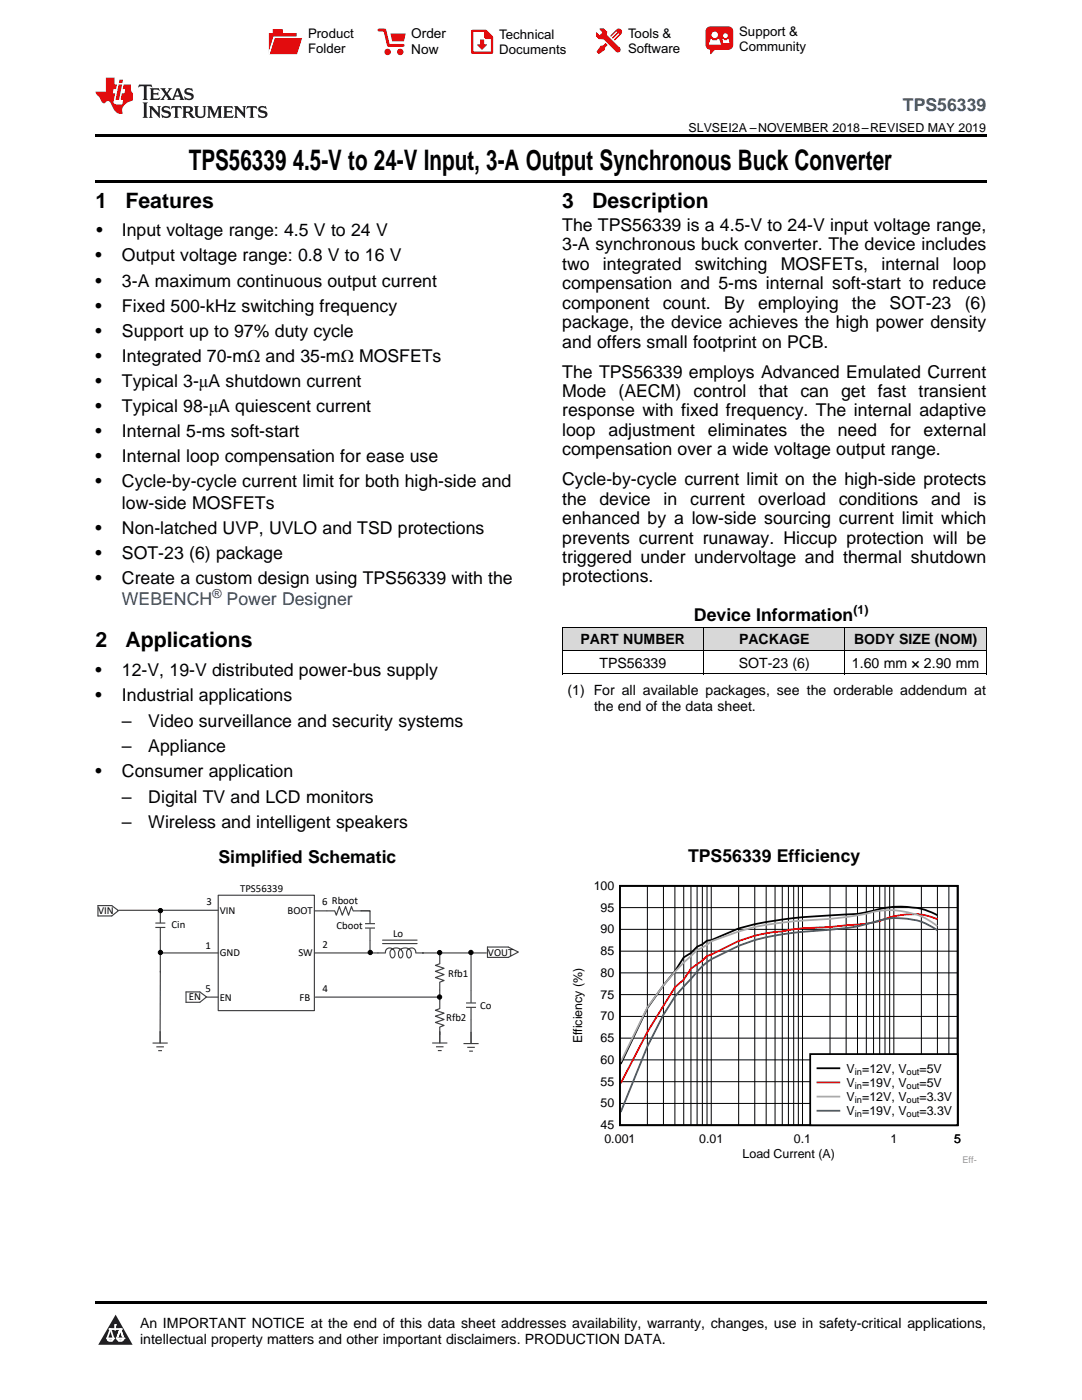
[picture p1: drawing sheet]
<svg xmlns="http://www.w3.org/2000/svg" width="216mm" height="279mm" viewBox="0 0 216 279" stroke-linecap="round" stroke-linejoin="round" font-family="sans-serif">
<defs><g id="words">
<g font-size="5.6">
<text x="37.7" y="33.9">TPS56339</text>
<text x="58.4" y="33.9">4.5-V to 24-V Input, 3-A Output Synchronous Buck Converter</text>
</g>
<g font-size="4.2">
<text x="19" y="41.5">1</text>
<text x="25" y="41.5">Features</text>
<text x="112.2" y="41.5">3</text>
<text x="118.2" y="41.5">Description</text>
<text x="19" y="129.2">2</text>
<text x="25" y="129.2">Applications</text>
</g>
<text font-size="3.5" fill="#00f" x="180.2" y="22.2">TPS56339</text>
<g font-size="3.5">
<text x="19.2" y="47.2">•</text>
<text x="24.3" y="47.2">Input voltage range: 4.5 V to 24 V</text>
<text x="112.2" y="46.1">The TPS56339 is a 4.5-V to 24-V input voltage range,</text>
<text x="19" y="52.2">•</text>
<text x="24.3" y="52.2">Output voltage range: 0.8 V to 16 V</text>
<text x="112.2" y="50">3-A synchronous buck converter. The device includes</text>
<text x="112.2" y="53.9">two</text>
<text x="120.3" y="53.9">integrated</text>
<text x="138.6" y="53.9">switching</text>
<text x="155.8" y="53.9">MOSFETs,</text>
<text x="175.9" y="53.9">internal</text>
<text x="190.1" y="53.9">loop</text>
<text x="19" y="57.2">•</text>
<text x="24.3" y="57.2">3-A maximum continuous output current</text>
<text x="112.2" y="57.7">compensation and 5-ms internal soft-start to reduce</text>
<text x="19" y="62.2">•</text>
<text x="24.3" y="62.2">Fixed 500-kHz switching frequency</text>
<text x="112.2" y="61.6">component</text>
<text x="112.2" y="65.5">package, the device achieves the high power density</text>
<text x="132.2" y="61.6">count.</text>
<text x="144.5" y="61.6">By</text>
<text x="151.2" y="61.6">employing</text>
<text x="170" y="61.6">the</text>
<text x="177.5" y="61.6">SOT-23</text>
<text x="192.5" y="61.6">(6)</text>
<text x="19" y="67.2">•</text>
<text x="24.3" y="67.2">Support up to 97% duty cycle</text>
<text x="112.2" y="69.4">and offers small footprint on PCB.</text>
<text x="19" y="72.2">•</text>
<text x="19" y="77.2">•</text>
<text x="24.3" y="72.2">Integrated 70-mΩ and 35-mΩ MOSFETs</text>
<text x="24.3" y="77.2">Typical 3-μA shutdown current</text>
<text x="112.2" y="75.4">The TPS56339 employs Advanced Emulated Current</text>
<text x="19" y="82.2">•</text>
<text x="24.3" y="82.2">Typical 98-μA quiescent current</text>
<text x="112.2" y="79.2">Mode (AECM) control that can get fast transient</text>
<text x="112.2" y="83.1">response with fixed frequency. The internal adaptive</text>
<text x="19" y="87.2">•</text>
<text x="24.3" y="87.2">Internal 5-ms soft-start</text>
<text x="112.2" y="87">loop</text>
<text x="121.4" y="87">adjustment</text>
<text x="141.2" y="87">eliminates</text>
<text x="159.7" y="87">the</text>
<text x="167.2" y="87">need</text>
<text x="177.6" y="87">for</text>
<text x="184.3" y="87">external</text>
<text x="19" y="92.3">•</text>
<text x="24.3" y="92.3">Internal loop compensation for ease use</text>
<text x="112.2" y="90.9">compensation over a wide voltage output range.</text>
<text x="19" y="97.3">•</text>
<text x="24.3" y="97.3">Cycle-by-cycle current limit for both high-side and</text>
<text x="24.3" y="101.5">low-side MOSFETs</text>
<text x="112.2" y="96.8">Cycle-by-cycle current limit on the high-side protects</text>
<text x="112.2" y="100.7">the</text>
<text x="119.6" y="100.7">device</text>
<text x="132.4" y="100.7">in</text>
<text x="137.7" y="100.7">current</text>
<text x="151.3" y="100.7">overload</text>
<text x="167.4" y="100.7">conditions</text>
<text x="185.8" y="100.7">and</text>
<text x="194.3" y="100.7">is</text>
<text x="19" y="106.5">•</text>
<text x="24.3" y="106.5">Non-latched UVP, UVLO and TSD protections</text>
<text x="112.2" y="104.6">enhanced by a low-side sourcing current limit which</text>
<text x="19" y="111.5">•</text>
<text x="24.3" y="111.5">SOT-23 (6) package</text>
<text x="112.2" y="108.5">prevents current runaway. Hiccup protection will be</text>
<text x="112.2" y="112.4">triggered under undervoltage and thermal shutdown</text>
<text x="19" y="116.5">•</text>
<text x="24.3" y="116.5">Create a custom design using TPS56339 with the</text>
<text x="112.2" y="116.2">protections.</text>
<text x="138.5" y="124">Device Information</text>
<text x="19" y="134.9">•</text>
<text x="24.3" y="134.9">12-V, 19-V distributed power-bus supply</text>
<text x="19" y="139.9">•</text>
<text x="24.3" y="139.9">Industrial applications</text>
<text x="24.3" y="145">–</text>
<text x="29.6" y="145">Video surveillance and security systems</text>
<text x="19" y="155.1">•</text>
<text x="24.3" y="150.1">–</text>
<text x="24.3" y="155.1">Consumer application</text>
<text x="29.6" y="150.1">Appliance</text>
<text x="24.3" y="160.2">–</text>
<text x="29.6" y="160.2">Digital TV and LCD monitors</text>
<text x="24.3" y="165.2">–</text>
<text x="29.6" y="165.2">Wireless and intelligent speakers</text>
<text x="43.6" y="172.3">Simplified Schematic</text>
<text x="137.3" y="171.9">TPS56339 Efficiency</text>
</g>
<g font-size="3.5" fill="#0000c8">
<text x="24.3" y="120.8">WEBENCH</text>
<text x="45.2" y="120.8">Power Designer</text>
</g>
<g font-size="2.8">
<text x="115.8" y="128.6">PART NUMBER</text>
<text x="147.5" y="128.6">PACKAGE</text>
<text x="170.4" y="128.6">BODY SIZE (NOM)</text>
<text x="119.6" y="133.3">TPS56339</text>
<text x="147.4" y="133.3">SOT-23 (6)</text>
<text x="170" y="133.3">1.60 mm × 2.90 mm</text>
<text x="113.2" y="138.8">(1) For all available packages, see the orderable addendum at</text>
<text x="118.5" y="142">the end of the data sheet.</text>
<text x="27.9" y="265">An IMPORTANT NOTICE at the end of this data sheet addresses availability, warranty, changes, use in safety-critical applications,</text>
<text x="27.9" y="268.2">intellectual property matters and other important disclaimers. PRODUCTION DATA.</text>
</g>
<g font-size="2.7">
<text x="82.1" y="7.7">Order</text>
<text x="82.1" y="10.7">Now</text>
</g>
<g font-size="2.6">
<text x="61.5" y="7.6">Product</text>
<text x="61.5" y="10.6">Folder</text>
<text x="99.6" y="7.8">Technical</text>
<text x="99.6" y="10.8">Documents</text>
<text x="125.3" y="7.6">Tools &amp;</text>
<text x="125.3" y="10.6">Software</text>
<text x="147.5" y="7.2">Support &amp;</text>
<text x="147.5" y="10.2">Community</text>
</g>
<g font-size="2.5">
<text x="137.4" y="26.3">SLVSEI2A –NOVEMBER 2018–REVISED MAY 2019</text>
<text x="170.3" y="122.6">(1)</text>
<text x="118.5" y="177.6">100</text>
<text x="119.9" y="182">95</text>
<text x="119.9" y="190.6">85</text>
<text x="119.9" y="186.3">90</text>
<text x="119.9" y="195">80</text>
<text x="119.9" y="203.7">70</text>
<text x="119.9" y="199.3">75</text>
<text x="116.2" y="208.2" transform="rotate(-90 116.2 208.2)">Efficiency (%)</text>
<text x="119.9" y="208">65</text>
<text x="119.9" y="212.3">60</text>
<text x="168.9" y="214.1">V</text>
<text x="172" y="214.1">=12V, V</text>
<text x="183.5" y="214.1">=5V</text>
<text x="119.9" y="221">50</text>
<text x="119.9" y="216.7">55</text>
<text x="168.9" y="216.9">V</text>
<text x="168.9" y="219.7">V</text>
<text x="172" y="216.9">=19V, V</text>
<text x="172" y="219.7">=12V, V</text>
<text x="183.5" y="216.9">=5V</text>
<text x="183.5" y="219.7">=3.3V</text>
<text x="119.9" y="225.4">45</text>
<text x="168.9" y="222.6">V</text>
<text x="172" y="222.6">=19V, V</text>
<text x="183.5" y="222.6">=3.3V</text>
<text x="120.6" y="228.2">0.001</text>
<text x="139.5" y="228.2">0.01</text>
<text x="148.2" y="231">Load Current (A)</text>
<text x="158.4" y="228.2">0.1</text>
<text x="177.7" y="228.2">1</text>
<text x="190.4" y="228.2">5</text>
</g>
<text font-size="2.5" fill="#0000c8" x="42.4" y="119.3">®</text>
<g font-size="2.1">
<text x="47.9" y="177.9">TPS56339</text>
<text x="19.6" y="182.4">VIN</text>
<text x="34.2" y="185.3">Cin</text>
<text x="41.2" y="180.6">3</text>
<text x="43.8" y="182.5">VIN</text>
<text x="57.4" y="182.5">BOOT</text>
<text x="64.3" y="180.6">6 Rboot</text>
<text x="67.2" y="185.4">Cboot</text>
<text x="41" y="189.3">1</text>
<text x="43.8" y="190.8">GND</text>
<text x="59.5" y="190.8">SW</text>
<text x="64.4" y="189.1">2</text>
<text x="78.4" y="187">Lo</text>
<text x="97.4" y="190.8">VOUT</text>
<text x="89.4" y="194.9">Rfb1</text>
<text x="37.7" y="199.6">EN</text>
<text x="41" y="198">5</text>
<text x="43.8" y="199.8">EN</text>
<text x="59.8" y="199.8">FB</text>
<text x="64.4" y="198">4</text>
<text x="89" y="203.8">Rfb2</text>
<text x="95.8" y="201.4">Co</text>
</g>
<g font-size="1.9">
<text x="170.6" y="214.5">in</text>
<text x="180.9" y="214.5">out</text>
<text x="170.6" y="217.3">in</text>
<text x="170.6" y="220.2">in</text>
<text x="180.9" y="217.3">out</text>
<text x="180.9" y="220.2">out</text>
<text x="170.6" y="223">in</text>
<text x="180.9" y="223">out</text>
</g>
<text font-size="1.9" fill="#999" x="192" y="232.1">Eff-</text>
</g></defs>
<g fill="#d8d8d8">
<path d="M112.2 125.2h28.2v4.7h-28.2z"/>
<path d="M140.4 125.2h28.2v4.7h-28.2z"/>
<path d="M168.6 125.2h28.2v4.7h-28.2z"/>
</g>
<path d="M23.1 262.4l3.4 6h-6.9z" fill="#231f20"/>
<path d="M21.4 267.1h1.2l-.3 .5h-.3a.55 .55 0 0 1-.6-.5z" fill-rule="evenodd" fill="#fff"/>
<path d="M21.4 267.1h1.2l-.3 .5h-.3a.55 .55 0 0 1-.6-.5z" fill="none" stroke="#231f20" stroke-width=".34"/>
<path d="M21.4 267.1l1.2 .1-.3 .4h-.5z" fill="none" stroke="#fff" stroke-width=".34"/>
<path d="M23 265.3h.1" fill="none" stroke="#fff" stroke-width=".34"/>
<path d="M23 264.4v.9z" fill="#fff"/>
<path d="M23 264.4v.9z" fill="none" stroke="#fff" stroke-width=".34"/>
<circle cx="23" cy="264.4" r=".17" fill="#fff"/>
<path d="M21.9 265.2h.1" fill="none" stroke="#fff" stroke-width=".34"/>
<path d="M21.9 265.2h2.3z" fill="#fff"/>
<path d="M21.9 265.2h2.3z" fill="none" stroke="#fff" stroke-width=".34"/>
<circle cx="24.2" cy="265.2" r=".17" fill="#fff"/>
<path d="M23.3 267.1h.1" fill="none" stroke="#fff" stroke-width=".34"/>
<path d="M24 265.2l-.7 1.9z" fill="#fff"/>
<path d="M24 265.2l-.7 1.9z" fill="none" stroke="#fff" stroke-width=".34"/>
<path d="M24 265.2l.7 1.9z" fill="#fff"/>
<path d="M24 265.2l.7 1.9z" fill="none" stroke="#fff" stroke-width=".34"/>
<path d="M24.6 267.1h.1" fill="none" stroke="#fff" stroke-width=".34"/>
<circle cx="21.4" cy="267.1" r=".17" fill="#fff"/>
<path d="M22.1 265.2l-.7 1.9z" fill="#fff"/>
<path d="M22.1 265.2l-.7 1.9z" fill="none" stroke="#fff" stroke-width=".34"/>
<path d="M22.1 265.2l.5 1.9z" fill="#fff"/>
<path d="M22.1 265.2l.5 1.9z" fill="none" stroke="#fff" stroke-width=".34"/>
<circle cx="22.6" cy="267.1" r=".17" fill="#fff"/>
<path d="M23.4 267.1h1.3a.65 .65 0 0 1-.7 .5 .65 .65 0 0 1-.6-.5z" fill-rule="evenodd" fill="#fff"/>
<path d="M23.4 267.1h1.3a.65 .65 0 0 1-.7 .5 .65 .65 0 0 1-.6-.5z" fill="none" stroke="#231f20" stroke-width=".34"/>
<path d="M23.4 267.1h1.3l-.4 .5h-.6z" fill="none" stroke="#fff" stroke-width=".34"/>
<path d="M23.3 267.1h.1" fill="none" stroke="#fff" stroke-width=".34"/>
<circle cx="24.7" cy="267.1" r=".17" fill="#fff"/>
<path d="M19 259.7h177.8v.5h-177.8z" fill="#000"/>
<path d="M123.7 176.8h67.4v47.8h-67.4zM187 182.7a13.7 13.7 0 0 0-7.2-1.8l-2.3 .2-2 .3a25.3 25.3 0 0 1-6.7 1.1l-8.7 .5a76.3 76.3 0 0 0-12.7 2.3l-5.5 2.3-.8 .1-1 .8-1 .4-1.2 1.3-1.5 .9-1.7 2.7-2.3 2.8-3.2 4.6-5.3 11.1" fill="none" stroke="#000" stroke-width=".36"/>
<g fill="none" stroke="#000" stroke-width=".2">
<path d="M129.2 176.8v47.8M132.4 176.8v47.8M134.7 176.8v47.8M136.4 176.8v47.8M137.9 176.8v47.8M139.1 176.8v47.8M140.1 176.8v47.8M141.1 176.8v47.8M141.9 176.8v47.8M147.4 176.8v47.8M150.6 176.8v47.8M152.9 176.8v47.8"/>
<path d="M154.7 176.8v47.8M156.1 176.8v47.8M157.3 176.8v47.8M158.4 176.8v47.8M159.3 176.8v47.8M160.1 176.8v47.8M165.6 176.8v47.8M168.8 176.8v47.8M171.1 176.8v47.8M172.9 176.8v47.8M174.3 176.8v47.8M175.5 176.8v47.8"/>
<path d="M176.6 176.8v47.8M177.5 176.8v47.8M178.4 176.8v47.8M183.8 176.8v47.8M187 176.8v47.8M189.3 176.8v47.8M191.1 176.8v47.8M123.7 198.5h67.4M123.7 194.2h67.4M123.7 189.8h67.4M123.7 185.5h67.4M123.7 181.1h67.4"/>
<path d="M123.7 215.9h67.4M123.7 211.5h67.4M123.7 207.2h67.4M123.7 202.9h67.4M123.7 220.2h67.4"/>
</g>
<path d="M187 183.4a12.8 12.8 0 0 0-8.6-.5l-.9 .2a22.2 22.2 0 0 1-8.7 1.6l-3.2 .3-5.5 .3-4 .6a27.1 27.1 0 0 0-8.7 1.9l-5.5 2.7-.8 .3-1 .9-2.2 1.6-1.5 2.2-1.7 1.5-5.5 9-5.3 10.2" fill="none" stroke="#f00" stroke-width=".36"/>
<path d="M187 184.8a15.8 15.8 0 0 0-14.1-2.4 97 97 0 0 1-14.5 1.5l-2.3 .2a46.9 46.9 0 0 0-14.2 3.8l-.8 .7-2 1a55.1 55.1 0 0 0-9.9 11.5l-5.3 10.8" fill="none" stroke="#aaa" stroke-width=".36"/>
<path d="M187 185.7a12 12 0 0 0-7.2-2.4 12.7 12.7 0 0 0-5.5 .7 32.1 32.1 0 0 1-8.7 1.6l-5.5 .4-4 .5a35.2 35.2 0 0 0-15 5.5l-2 1.9-4.4 5-2.3 3.6-3.2 6.3-5.3 13.1" fill="none" stroke="#295c75" stroke-width=".36"/>
<path d="M161.7 210.4h29.4v14.2h-29.4z" fill-rule="evenodd" fill="#fff"/>
<path d="M161.7 210.4h29.4v14.2h-29.4zM163.1 213.2h4.4" fill="none" stroke="#000" stroke-width=".36"/>
<path d="M163.1 216h4.4" fill="none" stroke="#f00" stroke-width=".36"/>
<path d="M163.1 218.9h4.4" fill="none" stroke="#aaa" stroke-width=".36"/>
<path d="M163.1 221.7h4.4" fill="none" stroke="#295c75" stroke-width=".36"/>
<g fill="none" stroke="#404040" stroke-width=".23">
<path d="M43.5 178.7h19.2v23h-19.2zM19.5 180.7h2.8l1.3 1-1.3 1.1h-2.8zM31 184.2h2M31 185.1h2M32 193.8v14.4M32 181.7v2.5M32 185.1v5M37.1 198h2.8l1.3 1-1.3 1h-2.8zM43.5 190.2h-11.5v3.8M43.5 181.7h-19.8M43.5 199h-2.3M62.7 181.8h4.1l.3 .9 .6-1.8 .6 1.8 .7-1.8 .5 1.8 .6-1.8 .4 .9h1.6"/>
<path d="M62.7 190.2h14.2M62.9 199h24.8M72.8 184.3h2M72.8 185.2h2M73.8 181.8v2.5M73.8 185.3v4.8M76.3 188.3h6.9M76.3 187.6h6.9M76.9 190.1a.98 .98 0 0 1 1.2-.9 .98 .98 0 0 1 .7 1.3 .63 .63 0 0 1-.5 .7 1.13 1.13 0 0 1-.4-1.5 1.13 1.13 0 0 1 1.5-.5 1.06 1.06 0 0 1 1 .8 1.06 1.06 0 0 1-.5 1.2 1.13 1.13 0 0 1-.3-1.4 1.13 1.13 0 0 1 1.2-.6 1.08 1.08 0 0 1 1.2 .7 1.08 1.08 0 0 1-.4 1.3 1.04 1.04 0 0 1-.3-1.5 1.04 1.04 0 0 1 1.5-.2l.2 .6M83 190.2h14.1M87.7 190.2v2.1l-.8 .4 1.7 .6-1.7 .5 1.7 .7-1.7 .6 1.7 .6-.9 .3v5.3l-.8 .3 1.7 .6-1.7 .6 1.7 .7-1.7 .5 1.7 .6-.9 .4v3.2M94 190.2v10"/>
<path d="M97.3 189h4.1l2 1-2 1.1h-4.1zM30.4 208.2h3.1M31.2 208.9h1.5M31.6 209.7h.7M86.2 208.2h3.1M87 208.9h1.5M87.4 209.7h.7M92.5 208.3h3M93 200.2h2M93 201h2M93.2 209h1.5M93.6 209.8h.8"/>
<path d="M94 201.1v7.2"/>
</g>
<g fill="#000">
<circle cx="32" cy="190.1" r=".43"/>
<circle cx="32" cy="181.7" r=".43"/>
<circle cx="73.9" cy="190.1" r=".43"/>
<circle cx="87.7" cy="199" r=".43"/>
<circle cx="87.7" cy="190.1" r=".43"/>
<circle cx="94" cy="190.1" r=".43"/>
</g>
<g fill="none" stroke="#000" stroke-width=".2">
<path d="M112.2 134.5h84.6M112.2 129.8h84.6M112.2 125.2h84.6M112.2 125.2v9.3M140.4 125.2v9.3M168.6 125.2v9.3M196.8 125.2v9.3"/>
<circle cx="32" cy="190.1" r=".43"/>
<circle cx="32" cy="181.7" r=".43"/>
<circle cx="73.9" cy="190.1" r=".43"/>
<circle cx="87.7" cy="199" r=".43"/>
<circle cx="87.7" cy="190.1" r=".43"/>
<circle cx="94" cy="190.1" r=".43"/>
</g>
<path d="M72.1 181.8h1.7" fill="none" stroke="#000" stroke-width=".23"/>
<path d="M19 35.9h177.8v.5h-177.8zM19 26.8h177.8v.6h-177.8z" fill="#000"/>
<path d="M27.7 16.9l-.1 .6 .6-.3h.5v.2v2.2l-.2 .4h1l-.2-.4v-2.2v-.2h.5l.6 .3-.2-.6zM29.9 17.6l.2 .4v1.6l-.2 .4h1.9l.1-.6a1.09 1.09 0 0 1-1.3 .1v-.6h.6l.4 .2v-.7l-.2 .2h-.8v-.6l.2-.1a1.01 1.01 0 0 1 1 .3l-.1-.6zM32 17.6l.9 1.2-1 1.2h.9l-.2-.3 .5-.7 .5 .7-.3 .3h1.7l-.2-.3 .1-.4h1l.1 .4-.2 .3h1l-.3-.4-.7-2h-.5l-1 2.2-.8-1.1 .9-1.1h-.9l.2 .2-.4 .7-.4-.7 .2-.2zM35.4 18l.4 1h-.8zM37 17.7a.66 .66 0 0 0-.2 .8 .66 .66 0 0 0 .6 .4l.7 .2 .1 .2a.8 .8 0 0 1-.7 .4 .8 .8 0 0 1-.7-.5l.1 .8 .2-.2a.94 .94 0 0 0 1.1 .1 .94 .94 0 0 0 .4-.9 1.48 1.48 0 0 0-1.3-.6v-.4a1.1 1.1 0 0 1 1.2 .2l-.2-.6-.2 .1-.5-.1zM28.5 20.4l.2 .4v2.3l-.2 .4h1l-.2-.4v-2.3l.2-.4zM29.7 21.2l.2 .4v1.5l-.2 .4h.8l-.3-.4 .1-1.3 1.6 1.8v-2l.2-.4h-.7l.2 .2v1.1l-1.2-1.3zM32.5 21.3a.66 .66 0 0 0-.2 .8 .66 .66 0 0 0 .6 .4l.6 .2 .2 .2a.8 .8 0 0 1-.8 .4 .8 .8 0 0 1-.7-.5l.2 .7 .2-.1a.94 .94 0 0 0 1 .1 .94 .94 0 0 0 .5-1 1.47 1.47 0 0 0-1.3-.6l-.1-.3a1.1 1.1 0 0 1 1.3 .2l-.2-.6-.2 .1-.5-.2zM34.3 21.2l-.2 .6a.64 .64 0 0 1 .8-.3v1.6l-.2 .4h1l-.3-.4 .1-1.6a.66 .66 0 0 1 .8 .3l-.2-.6zM36.3 21.2l.3 .4v1.5l-.3 .4h1l-.2-.2v-.7h.5l.1 .1a.8 .8 0 0 0 1.2 .7l-1-1a.62 .62 0 0 0 .6-.5 .62 .62 0 0 0-.6-.7zM37.1 21.5h.1a.48 .48 0 0 1 .6 0 .48 .48 0 0 1 .1 .6l-.2 .1-.6 .1zM38.7 21.2l.2 .2a2.29 2.29 0 0 0 .4 2 1.05 1.05 0 0 0 1.7-.7v-1.3l.2-.2h-.8l.2 .4v1.1a.61 .61 0 0 1-.6 .6 .61 .61 0 0 1-.6-.6v-1.1l.3-.4zM41.3 21.2l.3 .4v1.5l-.3 .4h.8l-.2-.4v-1.4l.8 1.9 .9-1.9v1.4l-.2 .4h.9l-.2-.4v-1.5l.2-.4h-.8l-.7 1.5-.6-1.5zM44.5 21.2l.2 .4v1.5l-.2 .4h1.9l.2-.6a1.1 1.1 0 0 1-1.4 .2v-.7h.6l.4 .2v-.6l-.2 .1-.8 .1v-.6l.2-.1a1.02 1.02 0 0 1 1.1 .2l-.2-.5zM46.7 21.2l.2 .4v1.5l-.2 .4h.8l-.3-.4 .1-1.3 1.6 1.8v-2l.2-.4h-.7l.2 .2v1.1l-1.2-1.3zM49.3 21.2l-.1 .6a.64 .64 0 0 1 .8-.3v1.6l-.3 .4h1l-.2-.4v-1.6a.66 .66 0 0 1 .8 .3l-.1-.6zM51.7 21.3a.66 .66 0 0 0-.2 .7 .66 .66 0 0 0 .7 .5l.6 .2 .1 .2a.8 .8 0 0 1-.7 .4 .8 .8 0 0 1-.7-.5l.1 .7 .2-.1a.94 .94 0 0 0 1.1 .1 .94 .94 0 0 0 .4-1 1.48 1.48 0 0 0-1.2-.6l-.1-.3a1.1 1.1 0 0 1 1.2 .2l-.2-.6-.1 .1-.6-.2z" fill="#231f20"/>
<path d="M21.1 15.5v2.8h-2v.4l.9 .9a.96 .96 0 0 0 1 1 .59 .59 0 0 1 .5-.4 .59 .59 0 0 1 .5 .3l.4 .8a1.61 1.61 0 0 0 2.1 1.3 1.63 1.63 0 0 1 1.1-2.2l.9-.3v-1.5a1.6 1.6 0 0 1-.4-1.7h-1.4l-.2 .9h.5l-.2 .8h-.5l-.2 1v.3h.5l-.2 .9h-.7a.74 .74 0 0 1-1-.6l.3-1.6h-.5l.2-.8h.5l.1-.9h-.4v-1.4zM23.7 16.9l-.7 3h.8l.6-3zM23.8 15.9l-.1 .7h.7l.2-.7z" fill="#ee1d23"/>
<g fill="#d60000">
<path d="M54.4 5.8h2v.8h2.8v4.2h-5.5v-4.2h.7z" fill-rule="evenodd"/>
<path d="M54.7 7.5h5.6l-1 3.3h-5.6z" fill-rule="evenodd"/>
</g>
<path d="M54.6 7.4h5.8l-.1 .1h-5.5l-1.1 3.3z" fill-rule="evenodd" fill="#fff"/>
<path d="M54.6 7.4h5.8l-.1 .1h-5.5l-1.1 3.3z" fill="none" stroke="#fff" stroke-width=".2"/>
<path d="M75.6 6h1.2l.7 3.1h3" fill="none" stroke="#d60000" stroke-width=".56"/>
<g fill="#d60000">
<path d="M77.9 6.7h3.1l-.4 1.5h-2.3z" fill-rule="evenodd"/>
<circle cx="77.3" cy="10.4" r=".64"/>
<circle cx="79.9" cy="10.4" r=".64"/>
</g>
<path d="M94.2 6.2h2.7l1.3 1.2v3.1h-4z" fill="none" stroke="#d60000" stroke-width=".44"/>
<g fill="#d60000">
<path d="M95.8 7.9h.8v1h.6l-1 1.1-1-1v-.1h.6z" fill-rule="evenodd"/>
<path d="M96.6 6.2h.3l1.3 1.2v.4h-1.3l-.3-.4z" fill-rule="evenodd"/>
<path d="M119.6 5.7h.9l.6 .6 .1 .7 2.5 2.5-.8 .8-2.3-2.3-1.1-.2-.6-.6v-.8l.7 .6 .5-.4v-.2l-.4-.5z" fill-rule="evenodd"/>
<path d="M119.9 9.1h.4l.5-.5 .4 .4-.5 .5v.4l-1.2 .9-.5-.5z" fill-rule="evenodd"/>
<path d="M123 5.9a.67 .67 0 0 1 .9 0 .67 .67 0 0 1 0 .9z" fill-rule="evenodd"/>
<path d="M123 5.9l.9 .9-1.2 1.2h-.2l.1-.2 .9-.9 .1-.2h-.3l-.9 1h-.2v-.2l.9-1 .1-.2h-.3l-.9 1h-.2v-.2z" fill-rule="evenodd"/>
<circle cx="123.3" cy="9.9" r=".54"/>
</g>
<path d="M121.1 6.3l-.1 .7" fill="none" stroke="#d60000" stroke-width=".2"/>
<g fill="#d60000">
<path d="M141.1 5.5l.6-.2h3.6a.95 .95 0 0 1 1 .9v2.8a.95 .95 0 0 1-1 .9h-3.6a.95 .95 0 0 1-.9-.9v-2.8z" fill-rule="evenodd"/>
<path d="M141.7 9.9h.9l-.7 .9h-.2z" fill-rule="evenodd"/>
</g>
<g fill="#fff">
<path d="M144.3 8.6h1.3z"/>
<path d="M141.8 7.8h.3l.1 .2h.8l.2-.2h.3l.4 1.1h-2.5z" fill-rule="evenodd"/>
<path d="M144.2 7.8h.2l.2 .2h.4l.2-.2h.2l.2 .8h-1.3z" fill-rule="evenodd"/>
<circle cx="142.6" cy="6.9" r=".65"/>
<circle cx="144.8" cy="7.1" r=".48"/>
</g>
<use href="#words"/>
</svg>
